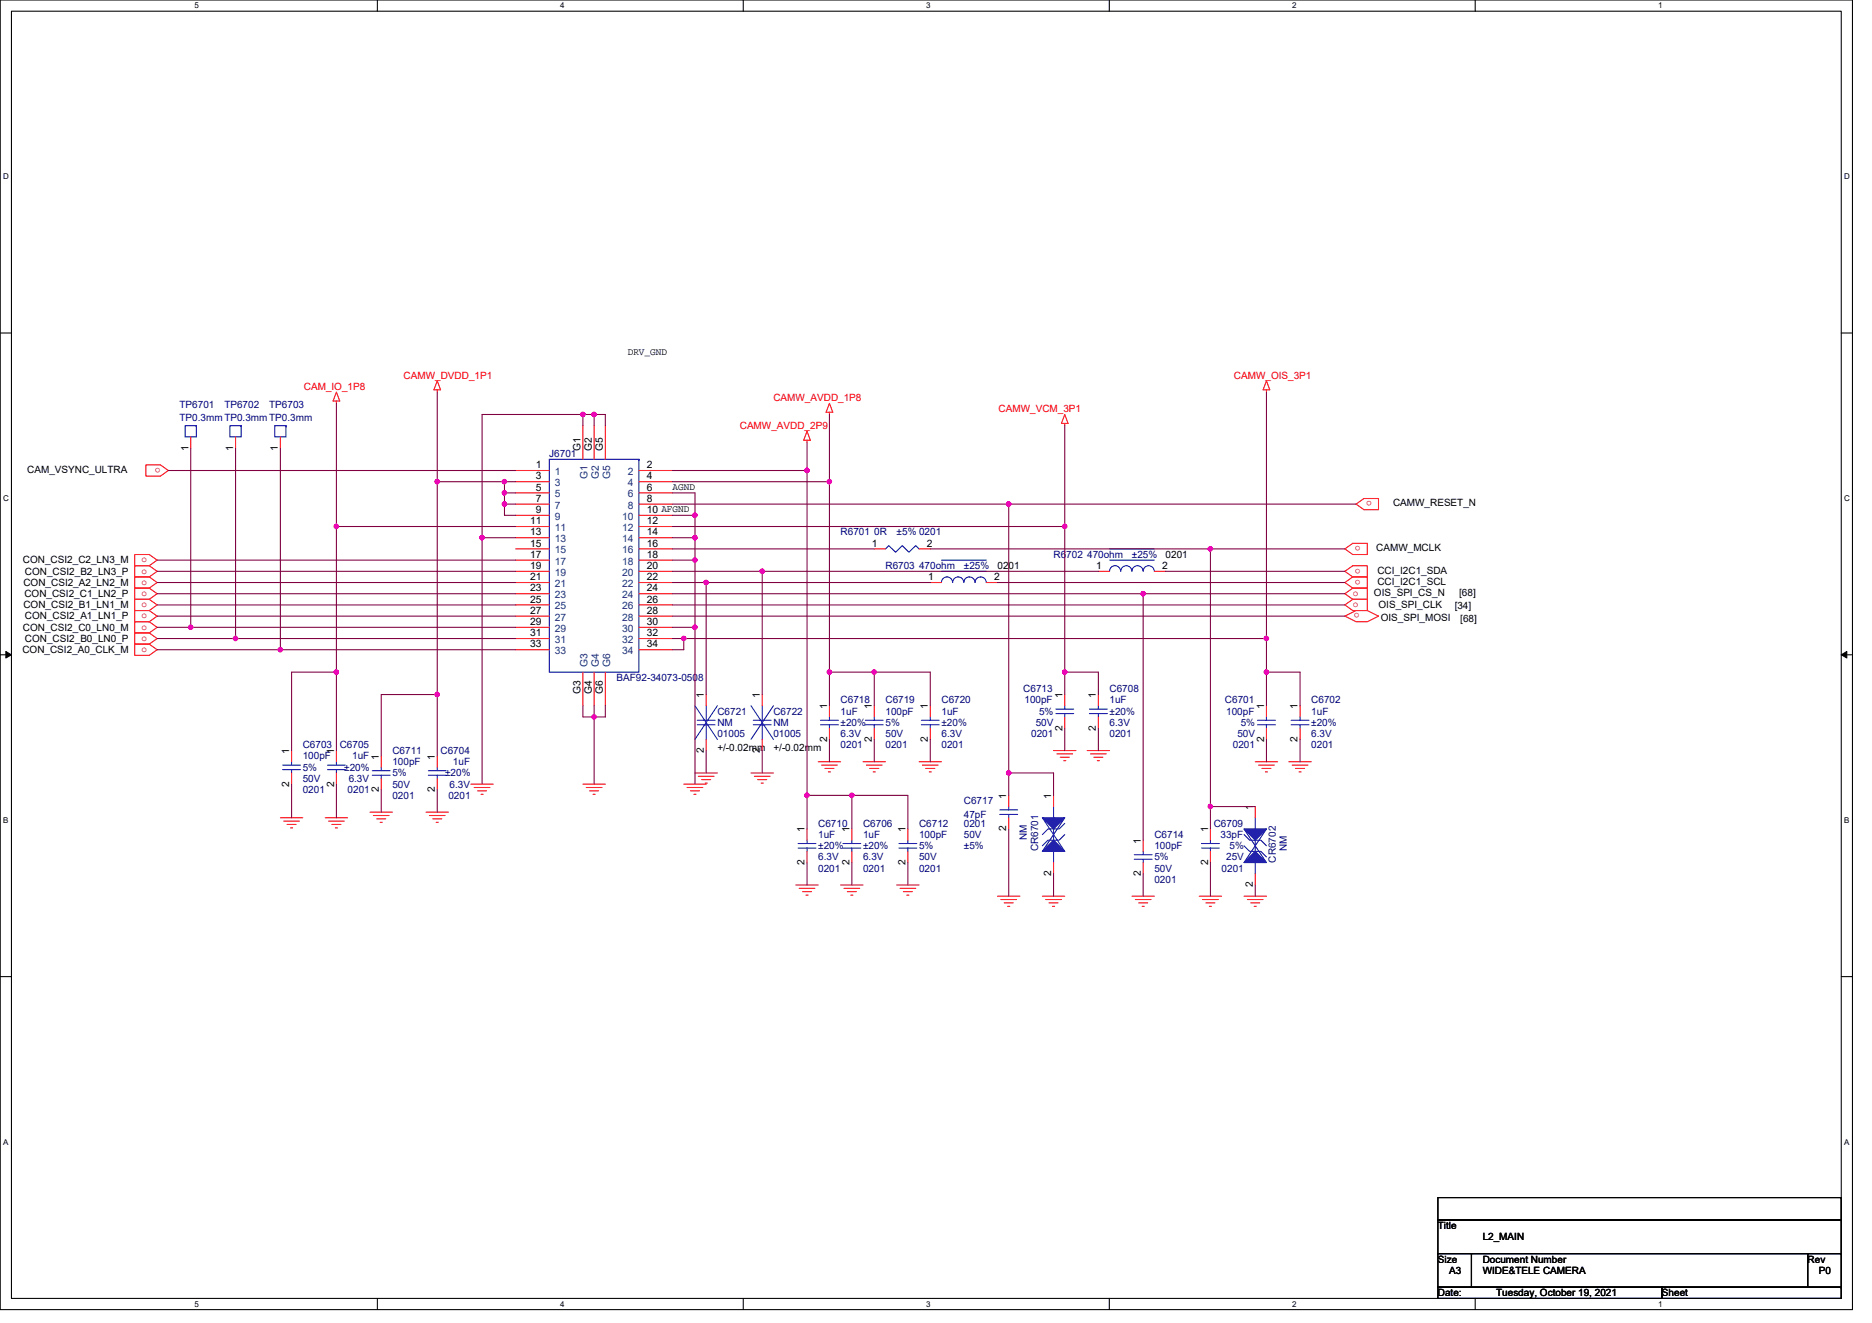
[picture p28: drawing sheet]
<svg xmlns="http://www.w3.org/2000/svg" width="297mm" height="210mm" viewBox="0 0 297 210" stroke-linecap="round" stroke-linejoin="round" font-family="sans-serif">
<defs><g id="words">
<g font-size="1.6">
<text x="99.6" y="56.4">DRV_GND</text>
<text x="29.9" y="71.5" transform="rotate(-90 29.9 71.5)">1</text>
<text x="37" y="71.5" transform="rotate(-90 37 71.5)">1</text>
<text x="44.1" y="71.5" transform="rotate(-90 44.1 71.5)">1</text>
<text x="92.1" y="71.6" transform="rotate(-90 92.1 71.6)">G1</text>
<text x="93.9" y="71.6" transform="rotate(-90 93.9 71.6)">G2</text>
<text x="95.7" y="71.6" transform="rotate(-90 95.7 71.6)">G5</text>
<text x="4.3" y="75">CAM_VSYNC_ULTRA</text>
<text x="85" y="74.3">1</text>
<text x="85" y="76.1">3</text>
<text x="85" y="77.9">5</text>
<text x="102.6" y="74.3">2</text>
<text x="102.6" y="76.1">4</text>
<text x="102.6" y="77.9">6</text>
<text x="106.7" y="77.7">AGND</text>
<text x="84.1" y="83.2">11</text>
<text x="85" y="79.6">7</text>
<text x="85" y="81.4">9</text>
<text x="102.6" y="79.6">8</text>
<text x="102.6" y="81.4">10 AFGND</text>
<text x="102.6" y="83.2">12</text>
<text x="221" y="80.4">CAMW_RESET_N</text>
<text x="3.6" y="89.4">CON_CSI2_C2_LN3_M</text>
<text x="84.1" y="85">13</text>
<text x="84.1" y="86.7">15</text>
<text x="84.1" y="88.5">17</text>
<text x="102.6" y="85">14</text>
<text x="102.6" y="86.7">16</text>
<text x="102.6" y="88.5">18</text>
<text x="138.4" y="86.7">1</text>
<text x="147.1" y="86.7">2</text>
<text x="185" y="88.5">0201</text>
<text x="218.4" y="87.5">CAMW_MCLK</text>
<text x="3.7" y="93">CON_CSI2_A2_LN2_M</text>
<text x="3.9" y="94.8">CON_CSI2_C1_LN2_P</text>
<text x="4" y="91.2">CON_CSI2_B2_LN3_P</text>
<text x="84.1" y="90.3">19</text>
<text x="84.1" y="92.1">21</text>
<text x="84.1" y="93.9">23</text>
<text x="84.1" y="95.6">25</text>
<text x="102.6" y="90.3">20</text>
<text x="102.6" y="92.1">22</text>
<text x="102.6" y="93.9">24</text>
<text x="102.6" y="95.6">26</text>
<text x="147.3" y="92.1">1</text>
<text x="157.8" y="92.1">2</text>
<text x="158.3" y="90.3">0201</text>
<text x="173.9" y="90.3">1</text>
<text x="184.4" y="90.3">2</text>
<text x="218" y="94.6">OIS_SPI_CS_N</text>
<text x="218.6" y="91">CCI_I2C1_SDA</text>
<text x="218.6" y="92.8">CCI_I2C1_SCL</text>
<text x="231.5" y="94.6">[68]</text>
<text x="3.6" y="100.1">CON_CSI2_C0_LN0_M</text>
<text x="3.7" y="96.5">CON_CSI2_B1_LN1_M</text>
<text x="4" y="101.9">CON_CSI2_B0_LN0_P</text>
<text x="4" y="98.3">CON_CSI2_A1_LN1_P</text>
<text x="84.1" y="97.4">27</text>
<text x="84.1" y="99.2">29</text>
<text x="84.1" y="101">31</text>
<text x="102.6" y="97.4">28</text>
<text x="102.6" y="99.2">30</text>
<text x="102.6" y="101">32</text>
<text x="218.7" y="96.5">OIS_SPI_CLK</text>
<text x="219.1" y="98.5">OIS_SPI_MOSI</text>
<text x="230.8" y="96.7">[34]</text>
<text x="231.7" y="98.7">[68]</text>
<text x="3.6" y="103.7">CON_CSI2_A0_CLK_M</text>
<text x="84.1" y="102.7">33</text>
<text x="102.6" y="102.7">34</text>
<text x="92.1" y="110.1" transform="rotate(-90 92.1 110.1)">G3</text>
<text x="93.9" y="110.1" transform="rotate(-90 93.9 110.1)">G4</text>
<text x="95.7" y="110.1" transform="rotate(-90 95.7 110.1)">G6</text>
<text x="111.7" y="110.8" transform="rotate(-90 111.7 110.8)">1</text>
<text x="120.6" y="110.8" transform="rotate(-90 120.6 110.8)">1</text>
<text x="131.2" y="112.5" transform="rotate(-90 131.2 112.5)">1</text>
<text x="138.3" y="112.5" transform="rotate(-90 138.3 112.5)">1</text>
<text x="147.2" y="112.5" transform="rotate(-90 147.2 112.5)">1</text>
<text x="168.6" y="110.8" transform="rotate(-90 168.6 110.8)">1</text>
<text x="173.9" y="110.8" transform="rotate(-90 173.9 110.8)">1</text>
<text x="200.6" y="112.5" transform="rotate(-90 200.6 112.5)">1</text>
<text x="205.9" y="112.5" transform="rotate(-90 205.9 112.5)">1</text>
<text x="45.9" y="119.7" transform="rotate(-90 45.9 119.7)">1</text>
<text x="53" y="119.7" transform="rotate(-90 53 119.7)">1</text>
<text x="111.7" y="119.5" transform="rotate(-90 111.7 119.5)">2</text>
<text x="113.8" y="119.1">+/-0.02mm</text>
<text x="120.6" y="119.5" transform="rotate(-90 120.6 119.5)">2</text>
<text x="122.7" y="119.1">+/-0.02mm</text>
<text x="131.2" y="117.7" transform="rotate(-90 131.2 117.7)">2</text>
<text x="138.3" y="117.7" transform="rotate(-90 138.3 117.7)">2</text>
<text x="147.2" y="117.7" transform="rotate(-90 147.2 117.7)">2</text>
<text x="168.6" y="116" transform="rotate(-90 168.6 116)">2</text>
<text x="173.9" y="116" transform="rotate(-90 173.9 116)">2</text>
<text x="200.6" y="117.7" transform="rotate(-90 200.6 117.7)">2</text>
<text x="205.9" y="117.7" transform="rotate(-90 205.9 117.7)">2</text>
<text x="45.9" y="124.8" transform="rotate(-90 45.9 124.8)">2</text>
<text x="53" y="124.8" transform="rotate(-90 53 124.8)">2</text>
<text x="60.1" y="125.7" transform="rotate(-90 60.1 125.7)">2</text>
<text x="60.1" y="120.5" transform="rotate(-90 60.1 120.5)">1</text>
<text x="69" y="125.7" transform="rotate(-90 69 125.7)">2</text>
<text x="69" y="120.5" transform="rotate(-90 69 120.5)">1</text>
<text x="159.7" y="132" transform="rotate(-90 159.7 132)">2</text>
<text x="159.7" y="126.8" transform="rotate(-90 159.7 126.8)">1</text>
<text x="166.8" y="126.8" transform="rotate(-90 166.8 126.8)">1</text>
<text x="198.8" y="128.5" transform="rotate(-90 198.8 128.5)">1</text>
<text x="127.7" y="137.3" transform="rotate(-90 127.7 137.3)">2</text>
<text x="127.7" y="132.1" transform="rotate(-90 127.7 132.1)">1</text>
<text x="134.8" y="137.3" transform="rotate(-90 134.8 137.3)">2</text>
<text x="134.8" y="132.1" transform="rotate(-90 134.8 132.1)">1</text>
<text x="143.7" y="137.3" transform="rotate(-90 143.7 137.3)">2</text>
<text x="143.7" y="132.1" transform="rotate(-90 143.7 132.1)">1</text>
<text x="181" y="133.9" transform="rotate(-90 181 133.9)">1</text>
<text x="191.7" y="137.3" transform="rotate(-90 191.7 137.3)">2</text>
<text x="191.7" y="132.1" transform="rotate(-90 191.7 132.1)">1</text>
<text x="166.8" y="139.1" transform="rotate(-90 166.8 139.1)">2</text>
<text x="181" y="139.1" transform="rotate(-90 181 139.1)">2</text>
<text x="198.8" y="140.8" transform="rotate(-90 198.8 140.8)">2</text>
<text x="228.2" y="195.1">Title</text>
<text x="235.3" y="196.8">L2_MAIN</text>
<text x="228.2" y="200.4">Size</text>
<text x="229.9" y="202.2">A3</text>
<text x="235.3" y="200.4">Document Number</text>
<text x="235.3" y="202.2">WIDE&amp;TELE CAMERA</text>
<text x="286.8" y="200.4">Rev</text>
<text x="288.6" y="202.2">P0</text>
<text x="228.2" y="205.7">Date:</text>
<text x="237.4" y="205.7">Tuesday, October 19, 2021</text>
<text x="263.7" y="205.7">Sheet</text>
</g>
<g font-size="1.6" fill="#000080">
<text x="28.5" y="64.7">TP6701</text>
<text x="35.6" y="64.7">TP6702</text>
<text x="42.7" y="64.7">TP6703</text>
<text x="28.5" y="66.8">TP0.3mmTP0.3mmTP0.3mm</text>
<text x="87.2" y="72.5">J6701</text>
<text x="133.4" y="85">R6701 0R</text>
<text x="142.3" y="85">±5% 0201</text>
<text x="167.2" y="88.5">R6702 470ohm</text>
<text x="179.6" y="88.5">±25%</text>
<text x="140.5" y="90.3">R6703 470ohm</text>
<text x="152.9" y="90.3">±25%</text>
<text x="97.8" y="108.1">BAF92-34073-0508</text>
<text x="113.8" y="113.4">C6721</text>
<text x="122.7" y="113.4">C6722</text>
<text x="133.4" y="111.7">C6718</text>
<text x="133.4" y="113.4">1uF</text>
<text x="140.5" y="111.7">C6719</text>
<text x="140.5" y="113.4">100pF</text>
<text x="149.4" y="111.7">C6720</text>
<text x="149.4" y="113.4">1uF</text>
<text x="162.4" y="109.9">C6713</text>
<text x="162.6" y="111.7">100pF</text>
<text x="164.9" y="113.4">5%</text>
<text x="176.1" y="109.9">C6708</text>
<text x="176.1" y="111.7">1uF</text>
<text x="176.1" y="113.4">±20%</text>
<text x="194.4" y="111.7">C6701</text>
<text x="194.6" y="113.4">100pF</text>
<text x="208.1" y="111.7">C6702</text>
<text x="208.1" y="113.4">1uF</text>
<text x="48" y="118.8">C6703</text>
<text x="53.9" y="118.8">C6705</text>
<text x="62.3" y="119.7">C6711</text>
<text x="69.9" y="119.7">C6704</text>
<text x="113.8" y="115.2">NM</text>
<text x="113.8" y="117">01005</text>
<text x="122.7" y="115.2">NM</text>
<text x="122.7" y="117">01005</text>
<text x="133.4" y="118.8">0201</text>
<text x="133.4" y="117">6.3V</text>
<text x="133.4" y="115.2">±20%</text>
<text x="140.5" y="118.8">0201</text>
<text x="140.5" y="117">50V</text>
<text x="140.5" y="115.2">5%</text>
<text x="149.4" y="118.8">0201</text>
<text x="149.4" y="117">6.3V</text>
<text x="149.4" y="115.2">±20%</text>
<text x="163.6" y="117">0201</text>
<text x="164.3" y="115.2">50V</text>
<text x="176.1" y="117">0201</text>
<text x="176.1" y="115.2">6.3V</text>
<text x="195.6" y="118.8">0201</text>
<text x="196.3" y="117">50V</text>
<text x="196.9" y="115.2">5%</text>
<text x="208.1" y="118.8">0201</text>
<text x="208.1" y="117">6.3V</text>
<text x="208.1" y="115.2">±20%</text>
<text x="48" y="120.5">100pF</text>
<text x="48" y="125.9">0201</text>
<text x="48" y="124.1">50V</text>
<text x="48" y="122.3">5%</text>
<text x="54.6" y="122.3">±20%</text>
<text x="55.2" y="125.9">0201</text>
<text x="55.3" y="124.1">6.3V</text>
<text x="55.9" y="120.5">1uF</text>
<text x="62.3" y="121.4">100pF</text>
<text x="62.3" y="125">50V</text>
<text x="62.3" y="123.2">5%</text>
<text x="70.6" y="123.2">±20%</text>
<text x="71.3" y="125">6.3V</text>
<text x="71.9" y="121.4">1uF</text>
<text x="62.3" y="126.8">0201</text>
<text x="71.2" y="126.8">0201</text>
<text x="129.8" y="131.2">C6710</text>
<text x="136.9" y="131.2">C6706</text>
<text x="145.8" y="131.2">C6712</text>
<text x="152.9" y="127.7">C6717</text>
<text x="152.9" y="129.8">47pF</text>
<text x="152.9" y="131.2">0201</text>
<text x="192.6" y="131.2">C6709</text>
<text x="129.8" y="133">1uF</text>
<text x="129.8" y="136.5">6.3V</text>
<text x="129.8" y="134.8">±20%</text>
<text x="136.9" y="133">1uF</text>
<text x="136.9" y="136.5">6.3V</text>
<text x="136.9" y="134.8">±20%</text>
<text x="145.8" y="133">100pF</text>
<text x="145.8" y="136.5">50V</text>
<text x="145.8" y="134.8">5%</text>
<text x="152.9" y="133">50V</text>
<text x="152.9" y="134.8">±5%</text>
<text x="163" y="133.4" transform="rotate(-90 163 133.4)">NM</text>
<text x="164.7" y="135.1" transform="rotate(-90 164.7 135.1)">CR6701</text>
<text x="183.2" y="133">C6714</text>
<text x="183.2" y="134.8">100pF</text>
<text x="183.2" y="136.5">5%</text>
<text x="193.7" y="133">33pF</text>
<text x="194.6" y="136.5">25V</text>
<text x="195.1" y="134.8">5%</text>
<text x="202.4" y="136.9" transform="rotate(-90 202.4 136.9)">CR6702</text>
<text x="204.2" y="135.1" transform="rotate(-90 204.2 135.1)">NM</text>
<text x="129.8" y="138.3">0201</text>
<text x="136.9" y="138.3">0201</text>
<text x="145.8" y="138.3">0201</text>
<text x="183.2" y="140.1">0201</text>
<text x="183.2" y="138.3">50V</text>
<text x="193.8" y="138.3">0201</text>
</g>
<g font-size="1.6" fill="#f00">
<text x="48.2" y="61.9">CAM_IO_1P8</text>
<text x="64" y="60.1">CAMW_DVDD_1P1</text>
<text x="122.7" y="63.6">CAMW_AVDD_1P8</text>
<text x="158.5" y="65.4">CAMW_VCM_3P1</text>
<text x="195.8" y="60.1">CAMW_OIS_3P1</text>
<text x="117.4" y="68.1">CAMW_AVDD_2P9</text>
<text x="25.5" y="74.3" transform="rotate(180 25.5 74.3)">o</text>
<text x="217.7" y="79.6" transform="rotate(180 217.7 79.6)">o</text>
<text x="22.4" y="89.3">o</text>
<text x="215.9" y="86.7" transform="rotate(180 215.9 86.7)">o</text>
<text x="22.4" y="91">o</text>
<text x="22.4" y="92.8">o</text>
<text x="22.4" y="94.6">o</text>
<text x="214.6" y="94.6">o</text>
<text x="215.9" y="90.3" transform="rotate(180 215.9 90.3)">o</text>
<text x="215.9" y="92" transform="rotate(180 215.9 92)">o</text>
<text x="22.4" y="99.9">o</text>
<text x="22.4" y="101.7">o</text>
<text x="22.4" y="96.4">o</text>
<text x="22.4" y="98.2">o</text>
<text x="214.6" y="96.4">o</text>
<text x="215.7" y="97.4" transform="rotate(180 215.7 97.4)">o</text>
<text x="22.4" y="103.5">o</text>
</g>
<g font-size="1.6" fill="#004080">
<text x="88.1" y="75.4">1</text>
<text x="88.1" y="77.2">3</text>
<text x="93.2" y="76" transform="rotate(-90 93.2 76)">G1</text>
<text x="95" y="76" transform="rotate(-90 95 76)">G2</text>
<text x="96.8" y="76" transform="rotate(-90 96.8 76)">G5</text>
<text x="99.6" y="75.4">2</text>
<text x="99.6" y="77.2">4</text>
<text x="88.1" y="79">5</text>
<text x="88.1" y="80.7">7</text>
<text x="88.1" y="82.5">9</text>
<text x="98.7" y="82.5">10</text>
<text x="99.6" y="79">6</text>
<text x="99.6" y="80.7">8</text>
<text x="88.1" y="84.3">11</text>
<text x="88.1" y="86.1">13</text>
<text x="88.1" y="87.8">15</text>
<text x="88.1" y="89.6">17</text>
<text x="98.7" y="84.3">12</text>
<text x="98.7" y="86.1">14</text>
<text x="98.7" y="87.8">16</text>
<text x="98.7" y="89.6">18</text>
<text x="88.1" y="91.4">19</text>
<text x="88.1" y="93.2">21</text>
<text x="88.1" y="95">23</text>
<text x="98.7" y="91.4">20</text>
<text x="98.7" y="93.2">22</text>
<text x="98.7" y="95">24</text>
<text x="88.1" y="96.7">25</text>
<text x="88.1" y="98.5">27</text>
<text x="88.1" y="100.3">29</text>
<text x="98.7" y="96.7">26</text>
<text x="98.7" y="98.5">28</text>
<text x="98.7" y="100.3">30</text>
<text x="88.1" y="102.1">31</text>
<text x="88.1" y="103.8">33</text>
<text x="93.2" y="105.8" transform="rotate(-90 93.2 105.8)">G3</text>
<text x="95" y="105.8" transform="rotate(-90 95 105.8)">G4</text>
<text x="96.8" y="105.8" transform="rotate(-90 96.8 105.8)">G6</text>
<text x="98.7" y="102.1">32</text>
<text x="98.7" y="103.8">34</text>
</g>
<g font-size="1.3">
<text x="30.8" y="1.3">5</text>
<text x="88.9" y="1.3">4</text>
<text x="147" y="1.3">3</text>
<text x="205" y="1.3">2</text>
<text x="263.1" y="1.3">1</text>
<text x=".5" y="28.4">D</text>
<text x="292.6" y="28.4">D</text>
<text x=".5" y="79.5">C</text>
<text x="292.6" y="79.5">C</text>
<text x=".5" y="130.6">B</text>
<text x="292.6" y="130.6">B</text>
<text x=".5" y="181.7">A</text>
<text x="292.6" y="181.7">A</text>
<text x="30.8" y="207.4">5</text>
<text x="88.9" y="207.4">4</text>
<text x="147" y="207.4">3</text>
<text x="205" y="207.4">2</text>
<text x="263.1" y="207.4">1</text>
</g>
</g></defs>
<path d="M0 0h293.9v207.9h-293.9zM1.8 1.8h290.4v204.3h-290.4z" fill="none" stroke="#000" stroke-width=".17"/>
<g fill="#fff">
<path d="M30.8 .2h.7v1.4h-.7z"/>
<path d="M30.8 206.3h.7v1.4h-.7z"/>
</g>
<path d="M59.9 0v1.8M59.9 206.1v1.8" fill="none" stroke="#000" stroke-width=".17"/>
<g fill="#fff">
<path d="M88.9 .2h.7v1.4h-.7z"/>
<path d="M88.9 206.3h.7v1.4h-.7z"/>
</g>
<path d="M117.9 0v1.8M117.9 206.1v1.8" fill="none" stroke="#000" stroke-width=".17"/>
<g fill="#fff">
<path d="M147 .2h.7v1.4h-.7z"/>
<path d="M147 206.3h.7v1.4h-.7z"/>
</g>
<path d="M176 0v1.8M176 206.1v1.8" fill="none" stroke="#000" stroke-width=".17"/>
<g fill="#fff">
<path d="M205 .2h.7v1.4h-.7z"/>
<path d="M205 206.3h.7v1.4h-.7z"/>
</g>
<path d="M234.1 0v1.8M234.1 206.1v1.8" fill="none" stroke="#000" stroke-width=".17"/>
<g fill="#fff">
<path d="M263.1 .2h.7v1.4h-.7z"/>
<path d="M263.1 206.3h.7v1.4h-.7z"/>
<path d="M.5 27.3h.9v1.4h-.9z"/>
<path d="M292.6 27.3h.9v1.4h-.9z"/>
<path d="M.5 78.4h.9v1.4h-.9z"/>
<path d="M292.6 78.4h.9v1.4h-.9z"/>
</g>
<path d="M0 52.9h1.8M292.2 52.9h1.7" fill="none" stroke="#000" stroke-width=".17"/>
<g fill="#fff">
<path d="M.5 129.5h.8v1.4h-.8z"/>
<path d="M292.6 129.5h.9v1.4h-.9z"/>
</g>
<path d="M0 103.9h1.8M292.2 103.9h1.7" fill="none" stroke="#000" stroke-width=".17"/>
<path d="M.9 103.4l.9 .5-.9 .5zM292.2 103.9l.8-.5v1z" fill="#000" stroke="#000" stroke-width=".16"/>
<g fill="#fff">
<path d="M.5 180.5h.8v1.4h-.8z"/>
<path d="M292.6 180.5h.9v1.4h-.9z"/>
</g>
<g fill="none" stroke="#000" stroke-width=".17">
<path d="M0 155h1.8M292.2 155h1.7M228.2 190.1h64v3.5h-64zM228.2 193.6h64v5.4h-64zM228.2 199h5.3v5.3h-5.3zM233.5 199h.1M233.5 199h53.3v5.3h-53.3zM286.8 199h.1M286.8 199h5.4v5.3h-5.4zM292.2 190.1h.1M292.2 193.6h.1M292.2 199h.1"/>
<path d="M228.2 204.3h35.5v1.8h-35.5zM263.7 204.3h.1M263.7 204.3h28.5v1.8h-28.5zM292.2 204.3h.1"/>
</g>
<g fill="none" stroke="#f00" stroke-width=".17">
<path d="M23.2 73.8h2.3l1.2 .9-1.2 .9h-2.3zM30.3 69.3v1.8M37.4 69.3v1.8M44.5 69.3v1.8M53.4 62.2l.5 1.4h-1.1zM53.4 63.6v.4M69.4 60.5l.5 1.4h-1zM69.4 61.9v.3M81.8 74.7h5.4M81.8 76.5h5.4M81.8 78.2h5.4M92.5 67.6v5.3"/>
<path d="M94.3 67.6v5.3M96.1 67.6v5.3M101.4 74.7h5.3M101.4 76.5h5.3M101.4 78.2h5.3M128.1 68.5l.5 1.4h-1.1zM128.1 69.9v.3M131.6 64l.5 1.4h-1zM131.6 65.4v.4M168.9 65.8l.6 1.4h-1.1zM168.9 67.2v.4M201 60.5l.5 1.4h-1.1z"/>
<path d="M201 61.9v.3M21.4 88h2.3l1.2 .9-1.2 .9h-2.3zM23.7 89.8h-2.3v1.8h2.3M23.7 91.6h-2.3v1.7h2.3M23.7 98.7h-2.3v1.8h2.3M23.7 93.3h-2.3v1.8h2.3M23.7 95.1h-2.3v1.8h2.3M23.7 96.9h-2.3v1.8h2.3M23.7 89.8l1.2 .9-1.2 .9M23.7 91.6l1.2 .9-1.2 .8M23.7 98.7l1.2 .9-1.2 .9M23.7 93.3l1.2 .9-1.2 .9"/>
<path d="M23.7 95.1l1.2 .9-1.2 .9M23.7 96.9l1.2 .9-1.2 .9M81.8 80h5.4M81.8 81.8h5.4M81.8 83.6h5.4M81.8 85.3h5.4M81.8 87.1h5.4M81.8 88.9h5.4M81.8 90.7h5.4M81.8 92.5h5.4M81.8 94.2h5.4M81.8 96h5.4"/>
<path d="M81.8 97.8h5.4M81.8 99.6h5.4M101.4 80h5.3M101.4 81.8h5.3M101.4 83.6h5.3M101.4 85.3h5.3M101.4 87.1h5.3M101.4 88.9h5.3M101.4 90.7h5.3M101.4 92.5h5.3M101.4 94.2h5.3M101.4 96h5.3"/>
<path d="M101.4 97.8h5.3M101.4 99.6h5.3M138.7 87.1h1.8M145.8 87.1h1.8M147.6 92.5h1.8M156.5 92.5h1.8M174.3 90.7h1.8M183.2 90.7h1.8M213.4 97.8l1.8-.9h1.8l1.7 .9-1.7 .9h-1.8zM213.4 96l1.2-.9h2.4v1.8h-2.4zM213.4 87.1l1.2-.9h2.4v1.8h-2.4zM213.4 90.7l1.2-.9h2.4v1.8h-2.4z"/>
<path d="M214.6 93.3h2.4v1.8h-2.4M214.6 91.6h2.4v1.7h-2.4M214.6 93.3l-1.2 .9 1.2 .9M214.6 91.6l-1.2 .9 1.2 .8M215.2 80l1.2-.9h2.3v1.8h-2.3zM21.4 102.2h2.3l1.2 .9-1.2 .9h-2.3zM23.7 100.5h-2.3v1.7h2.3M23.7 100.5l1.2 .8-1.2 .9M46.3 119.1v1.8M53.4 119.1v1.8M81.8 101.3h5.4M81.8 103.1h5.4"/>
<path d="M92.5 106.7v5.3M94.3 106.7v5.3M96.1 106.7v5.3M101.4 101.3h5.3M101.4 103.1h5.3M112.1 110.2v1.8M112.1 117.3v1.8M120.9 110.2v1.8M120.9 117.3v1.8M131.6 112v1.8M131.6 115.6v1.7M138.7 112v1.8"/>
<path d="M138.7 115.6v1.7M147.6 112v1.8M147.6 115.6v1.7M167.2 119.1h3.5M167.7 119.7h2.5M168.9 110.2v1.8M168.9 113.8v1.8M172.5 119.1h3.6M173 119.7h2.5M174.3 110.2v1.8M174.3 113.8v1.8M201 112v1.8"/>
<path d="M201 115.6v1.7M206.3 112v1.8M206.3 115.6v1.7M44.5 129.8h3.5M45 130.3h2.5M45.5 130.9h1.5M46.1 131.4h.3M46.3 122.7v1.8M51.6 129.8h3.6M52.1 130.3h2.5M52.7 130.9h1.4M53.2 131.4h.3"/>
<path d="M53.4 122.7v1.8M58.7 128.9h3.6M59.2 129.4h2.5M59.8 130h1.4M60.3 130.5h.4M60.5 120v1.8M60.5 123.6v1.7M67.6 128.9h3.6M68.1 129.4h2.5M68.7 130h1.4M69.2 130.5h.4M69.4 120v1.8"/>
<path d="M69.4 123.6v1.7M74.7 124.5h3.6M75.2 125h2.5M75.8 125.5h1.4M76.3 126.1h.4M92.5 124.5h3.6M93 125h2.5M93.6 125.5h1.4M94.1 126.1h.3M108.5 124.5h3.6M109 125h2.5M109.6 125.5h1.4"/>
<path d="M110.1 126.1h.3M110.3 122.7h3.5M110.8 123.2h2.5M111.3 123.7h1.5M111.9 124.3h.3M119.2 122.7h3.5M119.7 123.2h2.5M120.2 123.7h1.5M120.8 124.3h.3M128.1 131.6v1.7M128.1 135.1v1.8M129.8 120.9h3.6"/>
<path d="M130.4 121.4h2.5M130.9 122h1.4M131.4 122.5h.4M135.2 131.6v1.7M135.2 135.1v1.8M136.9 120.9h3.6M137.5 121.4h2.5M138 122h1.4M138.6 122.5h.3M144.1 131.6v1.7M144.1 135.1v1.8M145.8 120.9h3.6"/>
<path d="M146.4 121.4h2.5M146.9 122h1.4M147.4 122.5h.4M160.1 126.2v1.8M160.1 129.8v1.8M167.2 126.2v1.8M167.2 136.9v1.8M168.2 120.2h1.5M168.8 120.7h.3M173.6 120.2h1.4M174.1 120.7h.4M181.4 133.4v1.7"/>
<path d="M181.4 136.9v1.8M192.1 131.6v1.7M192.1 135.1v1.8M199.2 120.9h3.5M199.2 128v1.8M199.2 138.7v1.8M199.7 121.4h2.5M200.2 122h1.5M200.8 122.5h.3M204.5 120.9h3.6M205 121.4h2.5M205.6 122h1.4"/>
<path d="M206.1 122.5h.4M126.3 140.5h3.5M126.8 141h2.5M127.3 141.5h1.5M127.9 142.1h.3M133.4 140.5h3.5M133.9 141h2.5M134.4 141.5h1.5M135 142.1h.3M142.3 140.5h3.5M142.8 141h2.5M143.3 141.5h1.5"/>
<path d="M143.9 142.1h.3M158.3 142.2h3.5M158.8 142.8h2.5M159.3 143.3h1.5M159.9 143.8h.3M165.4 142.2h3.5M165.9 142.8h2.5M166.5 143.3h1.4M167 143.8h.3M179.6 142.2h3.6M180.1 142.8h2.5M180.7 143.3h1.4"/>
<path d="M181.2 143.8h.4M190.3 142.2h3.5M190.8 142.8h2.5M191.3 143.3h1.5M191.9 143.8h.3M197.4 142.2h3.6M197.9 142.8h2.5M198.5 143.3h1.4M199 143.8h.3"/>
</g>
<g fill="#00f" stroke="#00f" stroke-width=".17">
<path d="M197.4 131.6h3.6l-1.8 1.7z" fill-rule="evenodd"/>
<path d="M197.4 136.9l1.8-1.8 1.8 1.8z" fill-rule="evenodd"/>
<path d="M165.4 129.8h3.5l-1.7 1.8z" fill-rule="evenodd"/>
<path d="M167.2 133.4l1.7 1.7h-3.5z" fill-rule="evenodd"/>
</g>
<g fill="none" stroke="#00f" stroke-width=".17">
<path d="M29.4 67.6h1.8v1.7h-1.8zM31.2 67.6h.1M36.5 67.6h1.8v1.7h-1.8zM38.3 67.6h.1M43.6 67.6h1.8v1.7h-1.8zM45.4 67.6h.1M87.2 72.9h14.2v33.8h-14.2zM101.4 72.9h.1M140.5 87.1l.5-.5 1.1 1.1 1.1-1.1 1 1.1 1.1-1.1 .5 .5M149.4 90.7h7.1M149.4 88.9h7.1M151.1 92.4a.88 .88 0 0 0-.8-.8 .88 .88 0 0 0-.9 .8"/>
<path d="M152.9 92.4a.88 .88 0 0 0-.9-.8 .88 .88 0 0 0-.8 .8M156.5 92.4a.89 .89 0 0 0-.9-.8 .89 .89 0 0 0-.9 .8 .88 .88 0 0 0-.9-.8 .88 .88 0 0 0-.9 .8M176.1 90.7a.88 .88 0 0 1 .8-.9 .88 .88 0 0 1 .9 .9 .89 .89 0 0 1 .9-.9 .89 .89 0 0 1 .9 .9M176.1 88.9h7.1M176.1 87.1h7.1M179.6 90.7a.88 .88 0 0 1 .9-.9 .88 .88 0 0 1 .9 .9M181.4 90.7a.88 .88 0 0 1 .9-.9 .88 .88 0 0 1 .9 .9M110.3 112l3.5 5.3M110.6 114.3h2.9M110.6 115h2.9M112.1 112v2.3M112.1 115v2.3"/>
<path d="M113.8 112l-3.5 5.3M119.2 112l3.5 5.3M119.5 114.3h2.9M119.5 115h2.9M120.9 112v2.3M120.9 115v2.3M122.7 112l-3.5 5.3M130.2 114.3h2.8M130.2 115h2.8M131.6 113.8v.5M131.6 115v.6M137.3 114.3h2.8"/>
<path d="M137.3 115h2.8M138.7 113.8v.5M138.7 115v.6M146.2 114.3h2.8M146.2 115h2.8M147.6 113.8v.5M147.6 115v.6M167.5 112.5h2.9M167.5 113.3h2.9M168.9 112v.5M168.9 113.3v.5M172.9 112.5h2.8"/>
<path d="M172.9 113.3h2.8M174.3 112v.5M174.3 113.3v.5M199.5 114.3h2.9M199.5 115h2.9M201 113.8v.5M201 115v.6M204.9 114.3h2.8M204.9 115h2.8M206.3 113.8v.5M206.3 115v.6M44.8 121.4h2.9"/>
<path d="M44.8 122.2h2.9M46.3 120.9v.5M46.3 122.2v.5M52 121.4h2.8M52 122.2h2.8M53.4 120.9v.5M53.4 122.2v.5M59.1 122.3h2.8M59.1 123h2.8M60.5 121.8v.5M60.5 123v.6M68 122.3h2.8"/>
<path d="M68 123h2.8M69.4 121.8v.5M69.4 123v.6M126.6 133.9h2.9M126.6 134.6h2.9M128.1 133.3v.6M128.1 134.6v.5M133.7 133.9h2.9M133.7 134.6h2.9M135.2 133.3v.6M135.2 134.6v.5M142.6 133.9h2.9"/>
<path d="M142.6 134.6h2.9M144.1 133.3v.6M144.1 134.6v.5M158.6 128.5h2.9M158.6 129.3h2.9M160.1 128v.5M160.1 129.3v.5M165.4 129.8l3.5 5.3M167.2 128v1.8M167.2 131.6v1.7M167.2 135.1v1.8M168.9 132.5l-.8 .8h-1.8l-.9 .9"/>
<path d="M168.9 130.7l-.8 .9h-1.8l-.9 .9M168.9 129.8l-3.5 5.3M180 135.7h2.8M180 136.4h2.8M181.4 135.1v.6M181.4 136.4v.5M190.6 133.9h2.9M190.6 134.6h2.9M192.1 133.3v.6M192.1 134.6v.5M197.4 131.6l3.6 5.3M197.4 134.2l.9 .9h1.8l.9 .9"/>
<path d="M197.4 132.5l.9 .9h1.8l.9 .8M199.2 136.9v1.8M199.2 129.8v1.8M199.2 133.3v1.8M201 131.6l-3.6 5.3"/>
</g>
<g fill="none" stroke="#800040" stroke-width=".17">
<path d="M26.7 74.7h55.1M30.3 71.1v28.5h51.5M37.4 71.1v30.2h44.4M44.5 71.1v32h37.3M53.4 64v19.6M69.4 76.5h10.6M69.4 62.2v14.3M69.4 76.5v33.7M80 76.5v1.7h1.8M80 76.5h1.8M80 78.2v1.8M92.5 65.8h1.8"/>
<path d="M92.5 65.8h-16v19.5M92.5 65.8v1.8M94.3 65.8v1.8M94.3 65.8h1.8v1.8M106.7 78.2h3.6v3.6M106.7 76.5h24.9M106.7 74.7h21.4M128.1 70.2v4.5M128.1 74.7v51.5M131.6 65.8v10.7M131.6 76.5v30.2M168.9 67.6v16"/>
<path d="M201 62.2v39.1M24.9 99.6h5.4M24.9 88.9h56.9M24.9 90.7h56.9M24.9 92.5h56.9M24.9 94.2h56.9M24.9 96h56.9M24.9 97.8h56.9M81.8 80h-1.8v1.8h1.8M81.8 83.6h-28.4v23.1M81.8 85.3h-5.3v39.2M106.7 80h53.4"/>
<path d="M106.7 81.8h3.6v3.5M106.7 83.6h62.2M106.7 85.3h3.6v3.6M106.7 87.1h32M106.7 88.9h3.6v10.7M106.7 90.7h14.2M106.7 92.5h5.4M106.7 94.2h74.7M106.7 96h106.7M106.7 97.8h106.7M106.7 99.6h3.6M110.3 99.6v24.9"/>
<path d="M112.1 92.5v17.7M112.1 92.5h35.5M120.9 90.7v19.5M120.9 90.7h53.4M147.6 87.1h44.5M158.3 92.5h55.1M160.1 80h55.1M160.1 80v42.7M168.9 83.6v23.1M181.4 94.2v39.1M181.4 94.2h32M185 90.7h28.4"/>
<path d="M192.1 87.1h21.3M192.1 87.1v40.9M24.9 101.3h12.5M24.9 103.1h19.6M53.4 106.7v12.4M53.4 106.7h-7.1v12.4M69.4 110.2h-8.9v9.8M69.4 110.2v9.8M92.5 112v1.8h3.6v-1.8M94.3 112v12.5M106.7 101.3h1.8M112.1 119.1v3.6"/>
<path d="M120.9 119.1v3.6M131.6 106.7h7.1M131.6 106.7v5.3M131.6 117.3v3.6M138.7 106.7v5.3M138.7 117.3v3.6M138.7 106.7h8.9v5.3M147.6 117.3v3.6M168.9 106.7h5.4v3.5M168.9 106.7v3.5M168.9 115.6v3.5M174.3 115.6v3.5"/>
<path d="M201 106.7h5.3v5.3M201 106.7v5.3M201 117.3v3.6M201 101.3v5.4M201 101.3h-92.5v1.8h-1.8M206.3 117.3v3.6M46.3 124.5v5.3M53.4 124.5v5.3M60.5 125.3v3.6M69.4 125.3v3.6M128.1 126.2v5.4M128.1 136.9v3.6"/>
<path d="M128.1 126.2h7.1M135.2 126.2v5.4M135.2 136.9v3.6M135.2 126.2h8.9v5.4M144.1 136.9v3.6M160.1 131.6v10.6M160.1 122.7v3.5M160.1 122.7h7.1v3.5M167.2 138.7v3.5M181.4 138.7v3.5M192.1 128h7.1M192.1 136.9v5.3"/>
<path d="M192.1 128v3.6M199.2 140.5v1.7"/>
</g>
<g fill="#f0f" stroke="#f0f" stroke-width=".17">
<circle cx="94.3" cy="113.8" r=".35"/>
<circle cx="94.3" cy="65.8" r=".35"/>
<circle cx="92.5" cy="65.8" r=".35"/>
<circle cx="181.4" cy="94.2" r=".35"/>
<circle cx="110.3" cy="81.8" r=".35"/>
<circle cx="192.1" cy="87.1" r=".35"/>
<circle cx="138.7" cy="106.7" r=".35"/>
<circle cx="135.2" cy="126.2" r=".35"/>
<circle cx="80" cy="76.4" r=".35"/>
<circle cx="69.4" cy="110.2" r=".35"/>
<circle cx="69.4" cy="76.4" r=".35"/>
<circle cx="80" cy="78.2" r=".35"/>
<circle cx="80" cy="80" r=".35"/>
<circle cx="53.4" cy="83.6" r=".35"/>
<circle cx="53.4" cy="106.7" r=".35"/>
<circle cx="76.5" cy="85.3" r=".35"/>
<circle cx="30.3" cy="99.6" r=".35"/>
<circle cx="37.4" cy="101.3" r=".35"/>
<circle cx="44.5" cy="103.1" r=".35"/>
<circle cx="131.6" cy="106.7" r=".35"/>
<circle cx="131.6" cy="76.4" r=".35"/>
<circle cx="160" cy="80" r=".35"/>
<circle cx="160" cy="122.7" r=".35"/>
<circle cx="110.3" cy="85.3" r=".35"/>
<circle cx="128" cy="126.2" r=".35"/>
<circle cx="128" cy="74.7" r=".35"/>
<circle cx="168.9" cy="106.7" r=".35"/>
<circle cx="168.9" cy="83.6" r=".35"/>
<circle cx="192.1" cy="128" r=".35"/>
<circle cx="110.3" cy="88.9" r=".35"/>
<circle cx="200.9" cy="106.7" r=".35"/>
<circle cx="110.3" cy="99.6" r=".35"/>
<circle cx="108.5" cy="101.3" r=".35"/>
<circle cx="200.9" cy="101.3" r=".35"/>
<circle cx="112" cy="92.4" r=".35"/>
<circle cx="120.9" cy="90.7" r=".35"/>
</g>
<use href="#words"/>
</svg>
